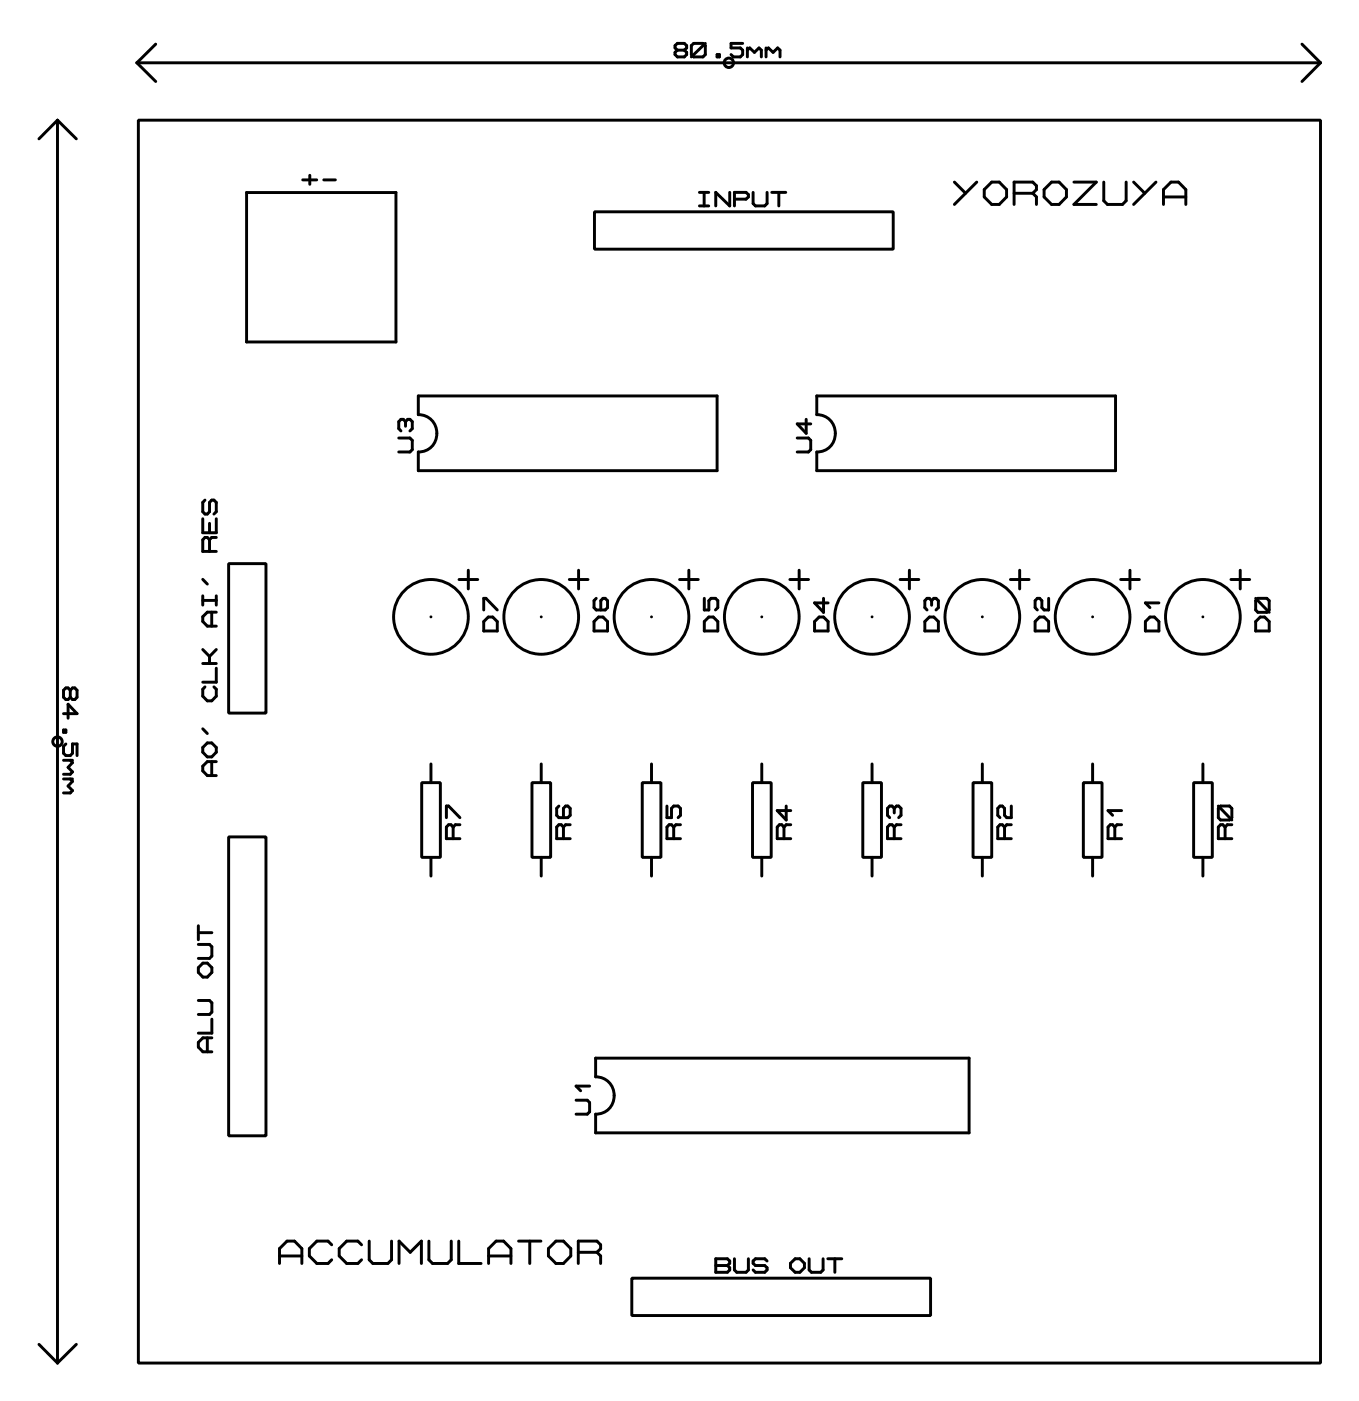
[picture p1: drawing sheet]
<svg xmlns="http://www.w3.org/2000/svg" width="92mm" height="95mm" viewBox="0 0 92 95" stroke-linecap="round" stroke-linejoin="round" font-family="sans-serif">
<g fill="none" stroke="#000" stroke-width=".2">
<path d="M3.9 8.2v84.5M3.9 8.2l-1.3 1.2M3.9 8.2l1.3 1.2M9.3 4.3h80.5M9.3 4.3l1.3 1.2M9.4 8.2h80.4v84.5h-80.4zM10.6 3l-1.3 1.3M16.8 13.1h10.1v10.1h-10.1zM20.6 12.2h.9M21.1 11.9v.6M22 12.2h.8M40.4 14.4h20.3v2.5h-20.3z"/>
<path d="M46.1 3.4l-.2-.1v-.2l.2-.2h.4l.2 .2v.2l-.2 .1M46.1 3.4l-.2 .2v.1l.2 .2h.4l.2-.2v-.1l-.2-.2M46.1 3.4h.4M47 3.1l.2-.2h.6l.2 .2v.6l-.2 .2h-.6l-.2-.2zM47.6 13.1h.6M47.6 14h.6M47.9 13.1v.9M48 2.9l-1 1M48.8 3.7h.1v.2h-.1zM49.6 13.1v.9l-.9-.9v.9M49.9 13.5h.8l.2-.1v-.2l-.2-.1h-.8v.9M50.5 2.9h-.8v.4h.6l.2 .1v.3l-.2 .2h-.4l-.2-.2"/>
<path d="M50.8 3.3v.6M50.8 3.4l.2-.1 .3 .3 .3-.3 .2 .1v.5M51.2 13.1v.7l.2 .2h.6l.2-.2v-.7M52.1 3.3v.6M52.1 3.4l.2-.1 .3 .3 .3-.3 .1 .1v.5M52.5 13.1h.9M53 13.1v.9M64.9 12.4l.8 .7M66.4 12.4l-1.5 1.5M66.9 12.9l.5-.5h.6l.5 .5v.5l-.5 .5h-.6l-.5-.5zM69 13.1h1.2M70.2 13.1l.3-.2v-.3l-.3-.2h-1.2v1.5"/>
<path d="M70.2 13.1l.3 .3v.5M71.5 12.4h.5l.5 .5v.5l-.5 .5h-.5l-.5-.5v-.5zM73 12.4h1.6l-1.6 1.5h1.6M75.1 12.4v1.2l.2 .3h1l.3-.3v-1.2M77.1 12.4l.8 .7M78.6 12.4l-1.5 1.5M79.1 13.9v-1l.5-.5h.5l.5 .5v1M79.1 13.4h1.5M88.5 3l1.3 1.3M89.8 4.3l-1.3 1.2M13.8 35.3v.9h.9v-.9M13.8 39.4l.3 .3"/>
<path d="M13.9 34l-.1 .2v.6l.1 .1h.2l.1-.1v-.6l.2-.2h.1l.2 .2v.6l-.2 .1M14.2 36.7l-.1-.2h-.2l-.1 .2v.8h.9M14.2 35.6v.6M14.2 36.7v.8M14.7 36.5h-.3l-.2 .2M15.5 38.3h2.6v10.2h-2.6zM27.1 29.8h.8l.1 .1v.7l-.1 .1h-.8M27.6 28.7l.1-.2h.2l.1 .2v.4l-.1 .2M27.6 28.7l-.2-.2h-.1l-.2 .2v.4l.2 .2M27.6 28.7v.3M28.4 26.9h20.4v5.1h-20.4v-1.3a1.27 1.27 0 0 0 1.3-1.2 1.27 1.27 0 0 0-1.3-1.3zM31.2 39.4h1.3"/>
<path d="M31.8 38.8v1.2M38.7 39.4h1.3M39.3 38.8v1.2M46.2 39.4h1.3M46.8 38.8v1.2M53.7 39.4h1.3M54.2 29.8h.8l.1 .1v.7l-.1 .1h-.8M54.3 38.8v1.2M54.8 28.5v1l-.6-.7h.9M55.5 26.9h20.4v5.1h-20.4v-1.3a1.27 1.27 0 0 0 1.3-1.2 1.27 1.27 0 0 0-1.3-1.3zM61.2 39.4h1.3M61.8 38.8v1.2"/>
<path d="M68.7 39.4h1.3M69.3 38.8v1.2M76.2 39.4h1.3M76.8 38.8v1.2M83.7 39.4h1.3M84.3 38.8v1.2M4.3 49.6h.2v.2h-.2zM4.3 48.5h.9l-.6-.6v.9M4.3 51.7h.6M4.3 53h.6M4.5 50.6l-.2 .1v.5l.2 .2h.3l.1-.2v-.6h.3v.8M4.8 46.9l.1-.1h.2l.1 .1v.5l-.1 .2h-.2l-.1-.2"/>
<path d="M4.8 46.9l-.2-.1h-.1l-.2 .1v.5l.2 .2h.1l.2-.2M4.8 46.9v.5M4.8 51.7l.1 .1-.3 .4 .3 .3-.1 .1h-.5M4.8 53l.1 .1-.3 .3 .3 .3-.1 .2h-.5M13.8 40.5v.6M13.8 49.5l.3 .4M13.8 45.1h.9M13.8 44.2l.4 .4M13.8 40.8h.9M13.9 46.7l-.1 .2v.4l.3 .3h.3l.3-.3v-.4l-.2-.2M14.1 50.5h.3l.3 .3v.3l-.3 .4h-.3l-.3-.4v-.3zM14.2 44.6v.5"/>
<path d="M14.4 41.6v1M14.4 51.8v.9M14.7 51.8h-.6l-.3 .3v.3l.3 .3h.6M14.7 41.6h-.6l-.3 .3v.3l.3 .4h.6M14.7 40.5v.6M14.7 45.4v1h-.9M14.7 44.2l-.5 .4M15.5 56.9h2.6v20.3h-2.6zM28.7 53.2h1.2v5.1h-1.2zM29.3 41.9h.1M29.3 51.9v1.3M29.3 58.3v1.3"/>
<path d="M30.4 55.6v-.8h.1l.8 .8M30.8 56.2l-.1-.1h-.2l-.1 .1v.8h.9M30.8 56.2v.8M31.3 56.1h-.3l-.2 .1M32.9 42.3l.3-.4h.3l.3 .4v.6h-.9zM32.9 41.5v-.8h.1l.8 .8M36.2 53.2h1.2v5.1h-1.2zM36.8 41.9h.1M36.8 51.9v1.3M36.8 58.3v1.3M38 54.8l-.1 .2v.4l.1 .2h.6l.2-.2v-.4l-.2-.2h-.1l-.2 .2v.6M38.3 56.2l-.1-.1h-.2l-.1 .1v.8h.9"/>
<path d="M38.3 56.2v.8M38.8 56.1h-.3l-.2 .1M40.4 42.3l.3-.4h.3l.3 .4v.6h-.9zM40.5 40.7l-.1 .1v.5l.1 .2h.7l.1-.2v-.5l-.1-.1h-.2l-.1 .1v.7M43.7 53.2h1.2v5.1h-1.2zM44.3 41.9h.1M44.3 51.9v1.3M44.3 58.3v1.3M45.4 54.8v.8h.3v-.6l.1-.2h.3l.2 .2v.4l-.2 .2M45.8 56.2l-.1-.1h-.2l-.1 .1v.8h.9M45.8 56.2v.8M46.3 56.1h-.3l-.2 .1"/>
<path d="M47.9 42.3l.3-.4h.3l.3 .4v.6h-.9zM47.9 40.7v.8h.3v-.7l.2-.1h.3l.1 .1v.5l-.1 .2M51.2 53.2h1.2v5.1h-1.2zM51.8 41.9h.1M51.8 51.9v1.3M51.8 58.3v1.3M53.3 56.2l-.1-.1h-.2l-.1 .1v.8h.9M53.3 56.2v.8M53.5 54.8v.9l-.6-.6h.9M53.8 56.1h-.3l-.2 .1M55.4 42.3l.3-.4h.3l.3 .4v.6h-.9zM56 40.7v.9l-.6-.6h.9"/>
<path d="M58.7 53.2h1.2v5.1h-1.2zM59.3 41.9h.1M59.3 51.9v1.3M59.3 58.3v1.3M60.8 56.2l-.1-.1h-.2l-.1 .1v.8h.9M60.8 55l-.1-.2h-.2l-.1 .2v.4l.1 .2M60.8 55l.2-.2h.1l.2 .2v.4l-.2 .2M60.8 55v.3M60.8 56.2v.8M61.3 56.1h-.3l-.2 .1M62.9 42.3l.3-.4h.3l.3 .4v.6h-.9zM63.4 40.8l-.2-.1h-.2l-.1 .1v.5l.1 .2"/>
<path d="M63.4 40.8l.1-.1h.2l.1 .1v.5l-.1 .2M63.4 40.8v.3M66.2 53.2h1.2v5.1h-1.2zM66.8 41.9h.1M66.8 51.9v1.3M66.8 58.3v1.3M68.3 56.2l-.1-.1h-.2l-.1 .1v.8h.9M68.3 56.2v.8M68.8 56.1h-.3l-.2 .1M68.8 54.8v.8h-.3l-.2-.2v-.4l-.1-.2h-.2l-.1 .2v.4l.1 .2M70.4 42.3l.3-.4h.3l.3 .4v.6h-.9zM71.3 40.7v.8h-.3l-.1-.2v-.5l-.2-.1h-.2l-.1 .1v.5l.1 .2"/>
<path d="M73.7 53.2h1.2v5.1h-1.2zM74.3 41.9h.1M74.3 51.9v1.3M74.3 58.3v1.3M75.8 56.2l-.1-.1h-.2l-.1 .1v.8h.9M75.8 56.2v.8M76.3 56.1h-.3l-.2 .1M76.3 55.1h-.9l.3 .3M77.9 42.3l.3-.4h.3l.3 .4v.6h-.9zM78.8 41h-.9l.3 .3M81.2 53.2h1.2v5.1h-1.2zM81.8 41.9h.1"/>
<path d="M81.8 51.9v1.3M81.8 58.3v1.3M82.9 54.8l.9 .9M83 54.8h.6l.2 .2v.6l-.2 .1h-.6l-.1-.1v-.6zM83.3 56.2l-.1-.1h-.2l-.1 .1v.8h.9M83.3 56.2v.8M83.8 56.1h-.3l-.2 .1M85.4 42.3l.3-.4h.3l.3 .4v.6h-.9zM85.4 40.7l.9 .9M85.5 40.7h.7l.1 .1v.7l-.1 .1h-.7l-.1-.1v-.7zM13.5 64.2h.7l.2 .2v.6l-.2 .2h-.7M13.5 65.8l.3-.3h.3l.3 .3v.3l-.3 .3h-.3l-.3-.3z"/>
<path d="M13.5 68h.7l.2 .2v.6l-.2 .2h-.7M13.5 62.9v1M13.5 63.4h.9M14.1 70.6v.9M14.4 69.3v.9h-.9M14.4 70.6h-.6l-.3 .3v.3l.3 .3h.6M39.2 74.8h.7l.2 .2v.6l-.2 .1h-.7M40.1 73.8h-.9l.3 .4M40.5 71.9h25.4v5.1h-25.4v-1.3a1.27 1.27 0 0 0 1.3-1.2 1.27 1.27 0 0 0-1.3-1.3zM2.6 91.4l1.3 1.3M5.2 91.4l-1.3 1.3M19 85.9v-1l.5-.5h.5l.5 .5v1"/>
<path d="M19 85.4h1.5M22.6 84.6l-.3-.2h-.8l-.5 .5v.5l.5 .5h.8l.3-.3M24.6 84.6l-.3-.2h-.7l-.5 .5v.5l.5 .5h.7l.3-.3M25.1 84.4v1.2l.3 .3h1l.2-.3v-1.2M27.1 85.9v-1.5l.8 .7 .8-.7v1.5M29.2 84.4v1.2l.2 .3h1l.3-.3v-1.2M31.2 84.4v1.5h1.5M33.2 85.9v-1l.5-.5h.5l.5 .5v1M33.2 85.4h1.5M35.3 84.4h1.5M36 84.4v1.5M37.8 84.4h.5l.5 .5v.5l-.5 .5h-.5l-.5-.5v-.5z"/>
<path d="M39.3 85.1h1.3M40.6 85.1l.2-.2v-.3l-.2-.2h-1.3v1.5M40.6 85.1l.2 .3v.5M43 86.9h20.3v2.5h-20.3zM48.7 85.6h.8l.1 .1v.2l-.1 .1 .1 .2v.1l-.1 .2h-.8zM48.7 86h.8M49.9 85.6v.7l.2 .2h.6l.2-.2v-.7M52.2 85.7l-.2-.1h-.6l-.2 .1v.2l.2 .1h.6l.2 .2v.1l-.2 .2h-.6l-.2-.2M53.8 85.9l.3-.3h.3l.3 .3v.3l-.3 .3h-.3l-.3-.3zM55 85.6v.7l.2 .2h.6l.2-.2v-.7M56.3 85.6h.9M56.8 85.6v.9"/>
<circle cx="49.6" cy="4.3" r=".32"/>
<circle cx="3.9" cy="50.4" r=".32"/>
<circle cx="29.3" cy="41.9" r="2.54"/>
<circle cx="36.8" cy="41.9" r="2.54"/>
<circle cx="44.3" cy="41.9" r="2.54"/>
<circle cx="51.8" cy="41.9" r="2.54"/>
<circle cx="59.3" cy="41.9" r="2.54"/>
<circle cx="66.8" cy="41.9" r="2.54"/>
<circle cx="74.3" cy="41.9" r="2.54"/>
<circle cx="81.8" cy="41.9" r="2.54"/>
</g>
</svg>
